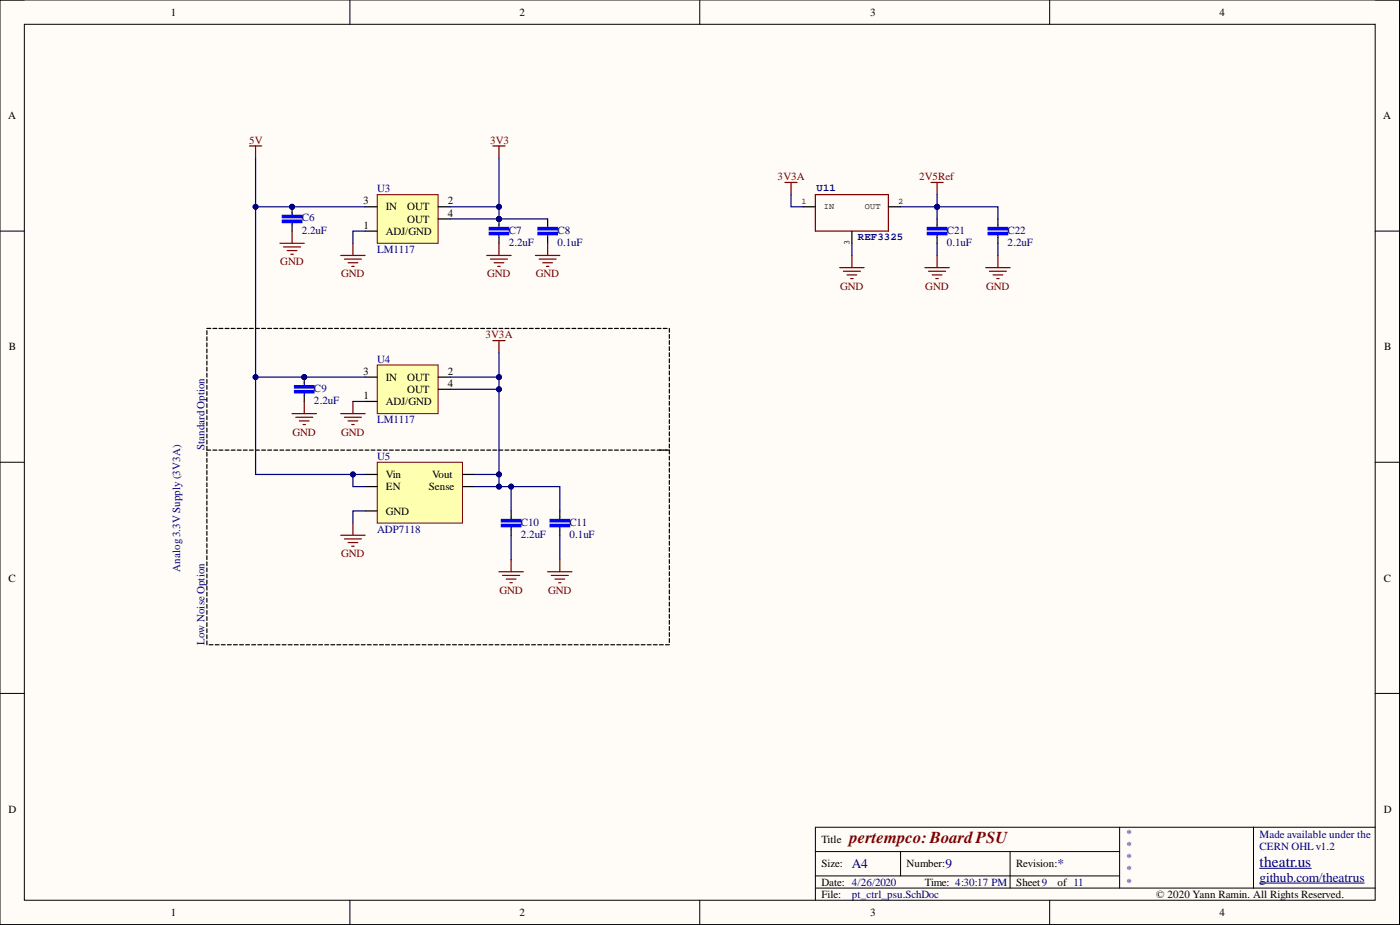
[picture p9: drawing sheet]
<svg xmlns="http://www.w3.org/2000/svg" width="292mm" height="193mm" viewBox="0 0 292 193" stroke-linecap="round" stroke-linejoin="round" font-family="sans-serif">
<defs><g id="words">
<text font-size="3.5" fill="#800000" x="177.2" y="175.9">pertempco: BoardPSU</text>
<text font-size="3.2" fill="#000080" x="262.8" y="180.8">theatr.us</text>
<g font-size="2.8" fill="#000080">
<text x="177.7" y="181.1">A4</text>
<text x="197.3" y="181.1">9</text>
<text x="220.7" y="181.1">*</text>
<text x="262.8" y="183.9">github.com/theatrus</text>
</g>
<g font-size="2.3">
<text x="35.6" y="3.3">1</text>
<text x="108.4" y="3.3">2</text>
<text x="181.5" y="3.3">3</text>
<text x="254.4" y="3.3">4</text>
<text x="1.7" y="24.9">A</text>
<text x="288.6" y="24.9">A</text>
<text x="75.8" y="42.6">3</text>
<text x="75.8" y="47.7">1</text>
<text x="80.5" y="43.9">IN</text>
<text x="85" y="43.9">OUT</text>
<text x="85" y="46.4">OUT</text>
<text x="93.4" y="42.6">2</text>
<text x="93.4" y="45.2">4</text>
<text x="80.5" y="49">ADJ/GND</text>
<text x="1.9" y="73.1">B</text>
<text x="288.8" y="73.1">B</text>
<text x="75.8" y="78.2">3</text>
<text x="75.8" y="83.2">1</text>
<text x="80.5" y="79.4">IN</text>
<text x="85" y="79.4">OUT</text>
<text x="85" y="82">OUT</text>
<text x="93.4" y="78.2">2</text>
<text x="93.4" y="80.7">4</text>
<text x="80.5" y="84.5">ADJ/GND</text>
<text x="80.5" y="99.7">Vin</text>
<text x="90.1" y="99.7">Vout</text>
<text x="80.5" y="107.4">GND</text>
<text x="80.5" y="102.3">EN</text>
<text x="89.5" y="102.3">Sense</text>
<text x="1.8" y="121.3">C</text>
<text x="288.7" y="121.3">C</text>
<text x="1.8" y="169.5">D</text>
<text x="288.7" y="169.5">D</text>
<text x="171.4" y="175.9">Title</text>
<text x="171.4" y="181">Size:</text>
<text x="171.4" y="184.8">Date: 4/26/2020</text>
<text x="189.2" y="181">Number:</text>
<text x="193" y="184.8">Time: 4:30:17 PM</text>
<text x="212" y="181">Revision:</text>
<text x="212" y="184.8">Sheet9</text>
<text x="220.7" y="184.8">of 11</text>
<text x="35.6" y="191.1">1</text>
<text x="108.4" y="191.1">2</text>
<text x="171.4" y="187.3">File:</text>
<text x="181.5" y="191.1">3</text>
<text x="241.2" y="187.3">© 2020 Yann Ramin. All Rights Reserved.</text>
<text x="254.4" y="191.1">4</text>
</g>
<g font-size="2.3" fill="#800000">
<text x="52" y="29.9">5V</text>
<text x="102.2" y="29.9">3V3</text>
<text x="162.3" y="37.6">3V3A</text>
<text x="191.8" y="37.6">2V5Ref</text>
<text x="58.5" y="55.3">GND</text>
<text x="71.2" y="57.9">GND</text>
<text x="101.7" y="57.9">GND</text>
<text x="111.8" y="57.9">GND</text>
<text x="175.3" y="60.4">GND</text>
<text x="193.1" y="60.4">GND</text>
<text x="205.8" y="60.4">GND</text>
<text x="101.3" y="70.5">3V3A</text>
<text x="61" y="90.9">GND</text>
<text x="71.2" y="90.9">GND</text>
<text x="71.2" y="116.2">GND</text>
<text x="104.2" y="123.8">GND</text>
<text x="114.3" y="123.8">GND</text>
</g>
<g font-size="2.3" fill="#000080">
<text x="78.7" y="40.1">U3</text>
<text x="63" y="46.2">C6</text>
<text x="63" y="48.7">2.2uF</text>
<text x="78.7" y="52.8">LM1117</text>
<text x="106.1" y="48.7">C7</text>
<text x="106.1" y="51.3">2.2uF</text>
<text x="116.3" y="48.7">C8</text>
<text x="116.3" y="51.3">0.1uF</text>
<text x="197.5" y="48.7">C21</text>
<text x="197.5" y="51.3">0.1uF</text>
<text x="210.2" y="48.7">C22</text>
<text x="210.2" y="51.3">2.2uF</text>
<text x="78.7" y="75.6">U4</text>
<text x="65.5" y="81.7">C9</text>
<text x="65.5" y="84.3">2.2uF</text>
<text x="78.7" y="88.3">LM1117</text>
<text x="42.7" y="93.9" transform="rotate(-90 42.7 93.9)">StandardOption</text>
<text x="78.7" y="95.9">U5</text>
<text x="78.7" y="111.2">ADP7118</text>
<text x="108.7" y="109.6">C10</text>
<text x="108.7" y="112.2">2.2uF</text>
<text x="118.8" y="109.6">C11</text>
<text x="118.8" y="112.2">0.1uF</text>
<text x="37.6" y="119.3" transform="rotate(-90 37.6 119.3)">Analog3.3V Supply(3V3A)</text>
<text x="42.7" y="134.5" transform="rotate(-90 42.7 134.5)">Low Noise Option</text>
<text x="234.9" y="174.6">*</text>
<text x="234.9" y="177.1">*</text>
<text x="234.9" y="179.7">*</text>
<text x="262.8" y="177.4">CERN OHL v1.2</text>
<text x="262.8" y="174.9">Made available under the</text>
<text x="234.9" y="182.2">*</text>
<text x="234.9" y="184.8">*</text>
<text x="177.7" y="187.3">pt_ctrl_psu.SchDoc</text>
</g>
<g font-size="2.2" fill="#000080">
<text x="170.4" y="39.9">U11</text>
<text x="179" y="50.1">REF3325</text>
</g>
<g font-size="1.8">
<text x="167.2" y="42.6">1</text>
<text x="171.9" y="43.6">IN</text>
<text x="180.4" y="43.6">OUT</text>
<text x="187.4" y="42.6">2</text>
<text x="177.2" y="51.2" transform="rotate(-90 177.2 51.2)">3</text>
</g>
</g></defs>
<path d="M0 0h292v192.9h-292z" fill-rule="evenodd" fill="#fffcf8"/>
<path d="M0 0h292v192.9h-292z" fill="none" stroke="#000" stroke-width=".21"/>
<path d="M5.1 5.1h281.8v182.7h-281.8z" fill-rule="evenodd" fill="#fffcf8"/>
<g fill="none" stroke="#000" stroke-width=".21">
<path d="M0 0h5.1M73 0v5.1M146 0v5.1M219 0v5.1M286.9 0h5.1v5.1M5.1 5.1h281.8v182.7h-281.8zM0 48.2h5.1M286.9 48.2h5.1M0 96.4h5.1M286.9 96.4h5.1M0 144.7h5.1M286.9 144.7h5.1"/>
<path d="M170.1 177.7h63.5M187.9 177.7v5M210.7 177.7v7.6M233.6 172.6v12.7M261.5 172.6v12.7M286.9 172.6h-116.8v15.2M73 187.8v5.1M146 187.8v5.1M170.1 185.3h116.8M170.1 182.7h63.5M219 187.8v5.1M292 187.8v5.1"/>
</g>
<path d="M262.8 184.2h21.8M262.8 181.1h10.8" fill="none" stroke="#000080" stroke-width=".21"/>
<path d="M78.7 40.6h12.7v10.2h-12.7z" fill-rule="evenodd" fill="#ffffb0"/>
<path d="M78.7 40.6h12.7v10.2h-12.7z" fill="none" stroke="#800000" stroke-width=".21"/>
<path d="M76.2 43.1h2.5M76.2 48.2h2.5M91.4 43.1h2.5M91.4 45.7h2.5" fill="none" stroke="#000" stroke-width=".25"/>
<path d="M52.1 30.4h2.5M53.3 30.4v2.6M102.8 30.4h2.6M104.1 30.4v2.6M102.8 71.1h2.6M104.1 71.1v2.5" fill="none" stroke="#800000" stroke-width=".25"/>
<path d="M78.7 76.1h12.7v10.2h-12.7z" fill-rule="evenodd" fill="#ffffb0"/>
<path d="M78.7 76.1h12.7v10.2h-12.7z" fill="none" stroke="#800000" stroke-width=".21"/>
<path d="M76.2 78.7h2.5M91.4 78.7h2.5M76.2 83.7h2.5M91.4 81.2h2.5" fill="none" stroke="#000" stroke-width=".25"/>
<path d="M78.7 96.4h17.8v12.7h-17.8z" fill-rule="evenodd" fill="#ffffb0"/>
<path d="M78.7 96.4h17.8v12.7h-17.8z" fill="none" stroke="#800000" stroke-width=".21"/>
<path d="M76.2 99h2.5M96.5 99h2.5M76.2 106.6h2.5M76.2 101.5h2.5M96.5 101.5h2.5" fill="none" stroke="#000" stroke-width=".25"/>
<path d="M106.6 107.9v.5M106.6 109.9v.5" fill="none" stroke="#00f" stroke-width=".25"/>
<path d="M104.6 109.4h4.1v.5h-4.1z" fill-rule="evenodd" fill="#00f"/>
<path d="M104.6 109.4h4.1v.5h-4.1z" fill="none" stroke="#00f" stroke-width=".25"/>
<path d="M104.6 108.4h4.1v.5h-4.1z" fill-rule="evenodd" fill="#00f"/>
<path d="M104.6 108.4h4.1v.5h-4.1z" fill="none" stroke="#00f" stroke-width=".25"/>
<path d="M106.6 106.6v1.3M106.6 110.4v1.3" fill="none" stroke="#000" stroke-width=".25"/>
<circle cx="104.1" cy="45.7" r=".51" fill="#000080"/>
<circle cx="104.1" cy="45.7" r=".51" fill="none" stroke="#000080" stroke-width=".21"/>
<path d="M104.1 46.9v.6M104.1 49v.5" fill="none" stroke="#00f" stroke-width=".25"/>
<path d="M102.1 48.5h4v.5h-4z" fill-rule="evenodd" fill="#00f"/>
<path d="M102.1 48.5h4v.5h-4z" fill="none" stroke="#00f" stroke-width=".25"/>
<path d="M102.1 47.5h4v.5h-4z" fill-rule="evenodd" fill="#00f"/>
<path d="M102.1 47.5h4v.5h-4z" fill="none" stroke="#00f" stroke-width=".25"/>
<path d="M104.1 45.7v1.2" fill="none" stroke="#000" stroke-width=".25"/>
<circle cx="104.1" cy="45.7" r=".51" fill="#000080"/>
<circle cx="104.1" cy="45.7" r=".51" fill="none" stroke="#000080" stroke-width=".21"/>
<path d="M104.1 49.5v1.3" fill="none" stroke="#000" stroke-width=".25"/>
<circle cx="60.9" cy="43.1" r=".51" fill="#000080"/>
<circle cx="60.9" cy="43.1" r=".51" fill="none" stroke="#000080" stroke-width=".21"/>
<path d="M60.9 44.4v.5M60.9 46.4v.5" fill="none" stroke="#00f" stroke-width=".25"/>
<path d="M58.9 45.9h4.1v.5h-4.1z" fill-rule="evenodd" fill="#00f"/>
<path d="M58.9 45.9h4.1v.5h-4.1z" fill="none" stroke="#00f" stroke-width=".25"/>
<path d="M58.9 44.9h4.1v.5h-4.1z" fill-rule="evenodd" fill="#00f"/>
<path d="M58.9 44.9h4.1v.5h-4.1z" fill="none" stroke="#00f" stroke-width=".25"/>
<path d="M60.9 43.1v1.3" fill="none" stroke="#000" stroke-width=".25"/>
<circle cx="60.9" cy="43.1" r=".51" fill="#000080"/>
<circle cx="60.9" cy="43.1" r=".51" fill="none" stroke="#000080" stroke-width=".21"/>
<path d="M60.9 46.9v1.3" fill="none" stroke="#000" stroke-width=".25"/>
<circle cx="63.5" cy="78.7" r=".51" fill="#000080"/>
<circle cx="63.5" cy="78.7" r=".51" fill="none" stroke="#000080" stroke-width=".21"/>
<path d="M63.5 79.9v.5M63.5 82v.5" fill="none" stroke="#00f" stroke-width=".25"/>
<path d="M61.4 81.5h4.1v.5h-4.1z" fill-rule="evenodd" fill="#00f"/>
<path d="M61.4 81.5h4.1v.5h-4.1z" fill="none" stroke="#00f" stroke-width=".25"/>
<path d="M61.4 80.4h4.1v.6h-4.1z" fill-rule="evenodd" fill="#00f"/>
<path d="M61.4 80.4h4.1v.6h-4.1z" fill="none" stroke="#00f" stroke-width=".25"/>
<path d="M63.5 78.7v1.2" fill="none" stroke="#000" stroke-width=".25"/>
<circle cx="63.5" cy="78.7" r=".51" fill="#000080"/>
<circle cx="63.5" cy="78.7" r=".51" fill="none" stroke="#000080" stroke-width=".21"/>
<path d="M63.5 82.5v1.2" fill="none" stroke="#000" stroke-width=".25"/>
<path d="M116.8 107.9v.5M116.8 109.9v.5" fill="none" stroke="#00f" stroke-width=".25"/>
<path d="M114.8 109.4h4v.5h-4z" fill-rule="evenodd" fill="#00f"/>
<path d="M114.8 109.4h4v.5h-4z" fill="none" stroke="#00f" stroke-width=".25"/>
<path d="M114.8 108.4h4v.5h-4z" fill-rule="evenodd" fill="#00f"/>
<path d="M114.3 46.9v.6M114.3 49v.5M114.8 108.4h4v.5h-4z" fill="none" stroke="#00f" stroke-width=".25"/>
<path d="M116.8 106.6v1.3M116.8 110.4v1.3" fill="none" stroke="#000" stroke-width=".25"/>
<path d="M112.2 48.5h4.1v.5h-4.1z" fill-rule="evenodd" fill="#00f"/>
<path d="M112.2 48.5h4.1v.5h-4.1z" fill="none" stroke="#00f" stroke-width=".25"/>
<path d="M112.2 47.5h4.1v.5h-4.1z" fill-rule="evenodd" fill="#00f"/>
<path d="M112.2 47.5h4.1v.5h-4.1zM195.5 46.9v.6M195.5 49v.5" fill="none" stroke="#00f" stroke-width=".25"/>
<path d="M114.3 45.7v1.2M114.3 49.5v1.3M167.6 43.1h2.5M177.7 48.2v2.6M185.4 43.1h2.5" fill="none" stroke="#000" stroke-width=".25"/>
<g fill="none" stroke="#800000" stroke-width=".25">
<path d="M163.8 38.1h2.5M165 38.1v2.5M58.4 50.8h5.1M59.2 51.5h3.5M59.9 52.3h2.1M60.7 53h.5M60.9 48.2v2.6M71.1 53.3h5.1M71.9 54.1h3.5M72.6 54.8h2.1M73.4 55.6h.5M73.6 50.8v2.5"/>
<path d="M101.6 53.3h5M102.3 54.1h3.6M103.1 54.8h2M103.9 55.6h.5M104.1 50.8v2.5M111.7 53.3h5.1M112.5 54.1h3.5M113.2 54.8h2.1M114 55.6h.5M114.3 50.8v2.5M170.1 40.6h15.3v7.6h-15.3zM175.2 55.8h5.1"/>
<path d="M176 56.6h3.5M176.7 57.4h2.1M177.5 58.1h.5M177.7 53.3v2.5M60.9 86.3h5.1M61.7 87h3.6M62.5 87.8h2M63.2 88.6h.5M63.5 83.7v2.6M71.1 86.3h5.1M71.9 87h3.5M72.6 87.8h2.1"/>
<path d="M73.4 88.6h.5M73.6 83.7v2.6M71.1 111.7h5.1M71.9 112.4h3.5M72.6 113.2h2.1M73.4 113.9h.5M73.6 109.1v2.6M104.1 119.3h5.1M106.6 116.7v2.6M114.3 119.3h5M116.8 116.7v2.6M104.9 120h3.5"/>
<path d="M105.6 120.8h2.1M106.4 121.6h.5M115 120h3.6M115.8 120.8h2M116.5 121.6h.6"/>
</g>
<path d="M193.5 48.5h4v.5h-4z" fill-rule="evenodd" fill="#00f"/>
<path d="M193.5 48.5h4v.5h-4z" fill="none" stroke="#00f" stroke-width=".25"/>
<path d="M193.5 47.5h4v.5h-4z" fill-rule="evenodd" fill="#00f"/>
<path d="M193.5 47.5h4v.5h-4zM208.2 46.9v.6M208.2 49v.5" fill="none" stroke="#00f" stroke-width=".25"/>
<path d="M195.5 45.7v1.2M195.5 49.5v1.3" fill="none" stroke="#000" stroke-width=".25"/>
<path d="M206.2 48.5h4v.5h-4z" fill-rule="evenodd" fill="#00f"/>
<path d="M206.2 48.5h4v.5h-4z" fill="none" stroke="#00f" stroke-width=".25"/>
<path d="M206.2 47.5h4v.5h-4z" fill-rule="evenodd" fill="#00f"/>
<path d="M206.2 47.5h4v.5h-4z" fill="none" stroke="#00f" stroke-width=".25"/>
<path d="M208.2 45.7v1.2M208.2 49.5v1.3" fill="none" stroke="#000" stroke-width=".25"/>
<path d="M194.2 38.1h2.6M195.5 38.1v2.5M193 55.8h5.1M193.7 56.6h3.6M194.5 57.4h2M195.3 58.1h.5M195.5 53.3v2.5M205.7 55.8h5M206.4 56.6h3.6M207.2 57.4h2M208 58.1h.5M208.2 53.3v2.5" fill="none" stroke="#800000" stroke-width=".25"/>
<path d="M195.5 43.1h12.7v2.6" fill="none" stroke="#000080" stroke-width=".25"/>
<circle cx="195.5" cy="43.1" r=".51" fill="#000080"/>
<circle cx="195.5" cy="43.1" r=".51" fill="none" stroke="#000080" stroke-width=".21"/>
<g fill="none" stroke="#000" stroke-width=".25">
<path d="M43.2 69v.8M43.2 70.3v.8M43.2 71.5v.8M43.2 72.8v.8M43.2 74.1v.8M43.2 75.3v.8M43.2 76.6v.8M43.2 77.9v.8M43.2 79.1v.8M43.2 68.5h.8M44.4 68.5h.8M45.7 68.5h.8"/>
<path d="M47 68.5h.8M48.2 68.5h.8M49.5 68.5h.8M50.8 68.5h.8M52.1 68.5h.7M53.3 68.5h.8M54.6 68.5h.8M55.9 68.5h.8M57.1 68.5h.8M58.4 68.5h.8M59.7 68.5h.8M60.9 68.5h.8"/>
<path d="M62.2 68.5h.8M63.5 68.5h.8M64.7 68.5h.8M66 68.5h.8M67.3 68.5h.8M68.6 68.5h.8M69.8 68.5h.8M71.1 68.5h.8M72.4 68.5h.8M73.6 68.5h.8M74.9 68.5h.8M76.2 68.5h.8"/>
<path d="M77.4 68.5h.8M78.7 68.5h.8M80 68.5h.8M81.3 68.5h.7M82.5 68.5h.8M83.8 68.5h.8M85.1 68.5h.8M86.3 68.5h.8M87.6 68.5h.8M88.9 68.5h.8M90.1 68.5h.8M91.4 68.5h.8"/>
<path d="M92.7 68.5h.8M93.9 68.5h.8M95.2 68.5h.8M96.5 68.5h.8M97.8 68.5h.8M99 68.5h.8M100.3 68.5h.8M101.6 68.5h.8M102.8 68.5h.8M104.1 68.5h.8M105.4 68.5h.8M106.6 68.5h.8"/>
<path d="M107.9 68.5h.8M109.2 68.5h.8M110.5 68.5h.7M111.7 68.5h.8M113 68.5h.8M114.3 68.5h.8M115.5 68.5h.8M116.8 68.5h.8M118.1 68.5h.8M119.3 68.5h.8M120.6 68.5h.8M121.9 68.5h.8"/>
<path d="M123.1 68.5h.8M124.4 68.5h.8M125.7 68.5h.8M127 68.5h.8M128.2 68.5h.8M129.5 68.5h.8M130.8 68.5h.8M132 68.5h.8M133.3 68.5h.8M134.6 68.5h.8M135.8 68.5h.8M137.1 68.5h.8"/>
<path d="M138.4 68.5h.8M139.7 68.5v.8M139.7 69.8v.8M139.7 71.1v.8M139.7 72.3v.8M139.7 73.6v.8M139.7 74.9v.8M139.7 76.1v.8M139.7 77.4v.8M139.7 78.7v.8M139.7 79.9v.8M43.2 93.1v.8h.8"/>
<path d="M43.2 80.4v.8M43.2 81.7v.8M43.2 83v.7M43.2 84.2v.8M43.2 85.5v.8M43.2 86.8v.8M43.2 88v.8M43.2 89.3v.8M43.2 90.6v.8M43.2 91.8v.8M43.2 94.4v.8M43.2 95.6v.8"/>
<path d="M43.2 96.9v.8M43.2 98.2v.8M43.2 99.5v.7M44.4 93.9h.8M45.7 93.9h.8M47 93.9h.8M48.2 93.9h.8M49.5 93.9h.8M50.8 93.9h.8M52.1 93.9h.7M53.3 93.9h.8M54.6 93.9h.8"/>
<path d="M55.9 93.9h.8M57.1 93.9h.8M58.4 93.9h.8M59.7 93.9h.8M60.9 93.9h.8M62.2 93.9h.8M63.5 93.9h.8M64.7 93.9h.8M66 93.9h.8M67.3 93.9h.8M68.6 93.9h.8M69.8 93.9h.8"/>
<path d="M71.1 93.9h.8M72.4 93.9h.8M73.6 93.9h.8M74.9 93.9h.8M76.2 93.9h.8M77.4 93.9h.8M78.7 93.9h.8M80 93.9h.8M81.3 93.9h.7M82.5 93.9h.8M83.8 93.9h.8M85.1 93.9h.8"/>
<path d="M86.3 93.9h.8M87.6 93.9h.8M88.9 93.9h.8M90.1 93.9h.8M91.4 93.9h.8M92.7 93.9h.8M93.9 93.9h.8M95.2 93.9h.8M96.5 93.9h.8M97.8 93.9h.8M99 93.9h.8M100.3 93.9h.8"/>
<path d="M101.6 93.9h.8M102.8 93.9h.8M104.1 93.9h.8M105.4 93.9h.8M106.6 93.9h.8M107.9 93.9h.8M109.2 93.9h.8M110.5 93.9h.7M111.7 93.9h.8M113 93.9h.8M114.3 93.9h.8M115.5 93.9h.8"/>
<path d="M116.8 93.9h.8M118.1 93.9h.8M119.3 93.9h.8M120.6 93.9h.8M121.9 93.9h.8M123.1 93.9h.8M124.4 93.9h.8M125.7 93.9h.8M127 93.9h.8M128.2 93.9h.8M129.5 93.9h.8M130.8 93.9h.8"/>
<path d="M132 93.9h.8M133.3 93.9h.8M134.6 93.9h.8M135.8 93.9h.8M137.1 93.9h2.6v.8M139.7 81.2v.8M139.7 82.5v.8M139.7 83.7v.8M139.7 85v.8M139.7 86.3v.8M139.7 87.6v.7M139.7 88.8v.8"/>
<path d="M139.7 90.1v.8M139.7 91.4v.8M139.7 92.6v.8M139.7 95.2v.8M139.7 96.4v.8M139.7 97.7v.8M139.7 99v.8M43.2 100.7v.8M43.2 102v.8M43.2 103.3v.8M43.2 104.5v.8M43.2 105.8v.8"/>
<path d="M43.2 107.1v.8M43.2 108.3v.8M43.2 109.6v.8M43.2 110.9v.8M43.2 112.1v.8M43.2 113.4v.8M43.2 114.7v.8M43.2 115.9v.8M43.2 117.2v.8M43.2 118.5v.8M43.2 119.8v.7M139.7 100.2v.8"/>
<path d="M139.7 101.5v.8M139.7 102.8v.8M139.7 104.1v.7M139.7 105.3v.8M139.7 106.6v.8M139.7 107.9v.8M139.7 109.1v.8M139.7 110.4v.8M139.7 111.7v.8M139.7 112.9v.8M139.7 114.2v.8M139.7 115.5v.8"/>
<path d="M139.7 116.7v.8M139.7 118v.8M139.7 119.3v.8M43.2 121v.8M43.2 122.3v.8M43.2 123.6v.8M43.2 124.8v.8M43.2 126.1v.8M43.2 127.4v.8M43.2 128.6v.8M43.2 129.9v.8M43.2 131.2v.8"/>
<path d="M43.2 132.4v.8M43.2 133.7v.8M43.6 134.5h.8M44.9 134.5h.8M46.2 134.5h.8M47.5 134.5h.7M48.7 134.5h.8M50 134.5h.8M51.3 134.5h.8M52.5 134.5h.8M53.8 134.5h.8M55.1 134.5h.8"/>
<path d="M56.3 134.5h.8M57.6 134.5h.8M58.9 134.5h.8M60.1 134.5h.8M61.4 134.5h.8M62.7 134.5h.8M64 134.5h.7M65.2 134.5h.8M66.5 134.5h.8M67.8 134.5h.8M69 134.5h.8M70.3 134.5h.8"/>
<path d="M71.6 134.5h.8M72.8 134.5h.8M74.1 134.5h.8M75.4 134.5h.8M76.7 134.5h.7M77.9 134.5h.8M79.2 134.5h.8M80.5 134.5h.8M81.7 134.5h.8M83 134.5h.8M84.3 134.5h.8M85.5 134.5h.8"/>
<path d="M86.8 134.5h.8M88.1 134.5h.8M89.3 134.5h.8M90.6 134.5h.8M91.9 134.5h.8M93.2 134.5h.7M94.4 134.5h.8M95.7 134.5h.8M97 134.5h.8M98.2 134.5h.8M99.5 134.5h.8M100.8 134.5h.8"/>
<path d="M102 134.5h.8M103.3 134.5h.8M104.6 134.5h.8M105.9 134.5h.7M107.1 134.5h.8M108.4 134.5h.8M109.7 134.5h.8M110.9 134.5h.8M112.2 134.5h.8M113.5 134.5h.8M114.7 134.5h.8M116 134.5h.8"/>
<path d="M117.3 134.5h.8M118.5 134.5h.8M119.8 134.5h.8M121.1 134.5h.8M122.4 134.5h.7M123.6 134.5h.8M124.9 134.5h.8M126.2 134.5h.8M127.4 134.5h.8M128.7 134.5h.8M130 134.5h.8M131.2 134.5h.8"/>
<path d="M132.5 134.5h.8M133.8 134.5h.8M135.1 134.5h.7M136.3 134.5h.8M137.6 134.5h.8M138.9 134.5h.8M139.7 120.5v.8M139.7 121.8v.8M139.7 123.1v.8M139.7 124.4v.7M139.7 125.6v.8M139.7 126.9v.8"/>
<path d="M139.7 128.2v.8M139.7 129.4v.8M139.7 130.7v.8M139.7 132v.8M139.7 133.2v.8"/>
</g>
<path d="M53.3 33v66h22.9" fill="none" stroke="#000080" stroke-width=".25"/>
<circle cx="53.3" cy="43.1" r=".51" fill="#000080"/>
<circle cx="53.3" cy="43.1" r=".51" fill="none" stroke="#000080" stroke-width=".21"/>
<circle cx="53.3" cy="78.7" r=".51" fill="#000080"/>
<circle cx="53.3" cy="78.7" r=".51" fill="none" stroke="#000080" stroke-width=".21"/>
<circle cx="73.6" cy="99" r=".51" fill="#000080"/>
<circle cx="73.6" cy="99" r=".51" fill="none" stroke="#000080" stroke-width=".21"/>
<path d="M53.3 78.7h22.9" fill="none" stroke="#000080" stroke-width=".25"/>
<circle cx="53.3" cy="78.7" r=".51" fill="#000080"/>
<circle cx="53.3" cy="78.7" r=".51" fill="none" stroke="#000080" stroke-width=".21"/>
<circle cx="63.5" cy="78.7" r=".51" fill="#000080"/>
<circle cx="63.5" cy="78.7" r=".51" fill="none" stroke="#000080" stroke-width=".21"/>
<path d="M53.3 43.1h22.9" fill="none" stroke="#000080" stroke-width=".25"/>
<circle cx="60.9" cy="43.1" r=".51" fill="#000080"/>
<circle cx="60.9" cy="43.1" r=".51" fill="none" stroke="#000080" stroke-width=".21"/>
<circle cx="53.3" cy="43.1" r=".51" fill="#000080"/>
<circle cx="53.3" cy="43.1" r=".51" fill="none" stroke="#000080" stroke-width=".21"/>
<path d="M73.6 99v2.5h2.6M76.2 106.6h-2.6v2.5" fill="none" stroke="#000080" stroke-width=".25"/>
<circle cx="73.6" cy="99" r=".51" fill="#000080"/>
<circle cx="73.6" cy="99" r=".51" fill="none" stroke="#000080" stroke-width=".21"/>
<path d="M76.2 48.2h-2.6v2.6M104.1 78.7v2.5h-10.2M73.6 83.7h2.6" fill="none" stroke="#000080" stroke-width=".25"/>
<circle cx="104.1" cy="81.2" r=".51" fill="#000080"/>
<circle cx="104.1" cy="81.2" r=".51" fill="none" stroke="#000080" stroke-width=".21"/>
<circle cx="104.1" cy="78.7" r=".51" fill="#000080"/>
<circle cx="104.1" cy="78.7" r=".51" fill="none" stroke="#000080" stroke-width=".21"/>
<path d="M104.1 73.6v5.1h-10.2" fill="none" stroke="#000080" stroke-width=".25"/>
<circle cx="104.1" cy="78.7" r=".51" fill="#000080"/>
<circle cx="104.1" cy="78.7" r=".51" fill="none" stroke="#000080" stroke-width=".21"/>
<path d="M93.9 45.7h10.2" fill="none" stroke="#000080" stroke-width=".25"/>
<circle cx="104.1" cy="45.7" r=".51" fill="#000080"/>
<circle cx="104.1" cy="45.7" r=".51" fill="none" stroke="#000080" stroke-width=".21"/>
<path d="M104.1 33v10.1h-10.2" fill="none" stroke="#000080" stroke-width=".25"/>
<circle cx="104.1" cy="43.1" r=".51" fill="#000080"/>
<circle cx="104.1" cy="43.1" r=".51" fill="none" stroke="#000080" stroke-width=".21"/>
<path d="M104.1 99v2.5h-5.1" fill="none" stroke="#000080" stroke-width=".25"/>
<circle cx="104.1" cy="101.5" r=".51" fill="#000080"/>
<circle cx="104.1" cy="101.5" r=".51" fill="none" stroke="#000080" stroke-width=".21"/>
<circle cx="104.1" cy="99" r=".51" fill="#000080"/>
<circle cx="104.1" cy="99" r=".51" fill="none" stroke="#000080" stroke-width=".21"/>
<path d="M104.1 81.2v17.8h-5.1" fill="none" stroke="#000080" stroke-width=".25"/>
<circle cx="104.1" cy="81.2" r=".51" fill="#000080"/>
<circle cx="104.1" cy="81.2" r=".51" fill="none" stroke="#000080" stroke-width=".21"/>
<circle cx="104.1" cy="99" r=".51" fill="#000080"/>
<circle cx="104.1" cy="99" r=".51" fill="none" stroke="#000080" stroke-width=".21"/>
<path d="M104.1 101.5h2.5v5.1" fill="none" stroke="#000080" stroke-width=".25"/>
<circle cx="106.6" cy="101.5" r=".51" fill="#000080"/>
<circle cx="106.6" cy="101.5" r=".51" fill="none" stroke="#000080" stroke-width=".21"/>
<circle cx="104.1" cy="101.5" r=".51" fill="#000080"/>
<circle cx="104.1" cy="101.5" r=".51" fill="none" stroke="#000080" stroke-width=".21"/>
<path d="M104.1 43.1v2.6h10.2" fill="none" stroke="#000080" stroke-width=".25"/>
<circle cx="104.1" cy="43.1" r=".51" fill="#000080"/>
<circle cx="104.1" cy="43.1" r=".51" fill="none" stroke="#000080" stroke-width=".21"/>
<circle cx="104.1" cy="45.7" r=".51" fill="#000080"/>
<circle cx="104.1" cy="45.7" r=".51" fill="none" stroke="#000080" stroke-width=".21"/>
<path d="M106.6 101.5h10.2v5.1" fill="none" stroke="#000080" stroke-width=".25"/>
<circle cx="106.6" cy="101.5" r=".51" fill="#000080"/>
<circle cx="106.6" cy="101.5" r=".51" fill="none" stroke="#000080" stroke-width=".21"/>
<path d="M165 40.6v2.5h2.6M195.5 40.6v2.5h-7.6" fill="none" stroke="#000080" stroke-width=".25"/>
<circle cx="195.5" cy="43.1" r=".51" fill="#000080"/>
<circle cx="195.5" cy="43.1" r=".51" fill="none" stroke="#000080" stroke-width=".21"/>
<path d="M177.7 50.8v2.5M195.5 43.1v2.6M195.5 50.8v2.5M106.6 111.7v5M116.8 111.7v5" fill="none" stroke="#000080" stroke-width=".25"/>
<circle cx="195.5" cy="43.1" r=".51" fill="#000080"/>
<circle cx="195.5" cy="43.1" r=".51" fill="none" stroke="#000080" stroke-width=".21"/>
<path d="M208.2 50.8v2.5" fill="none" stroke="#000080" stroke-width=".25"/>
<use href="#words"/>
</svg>
